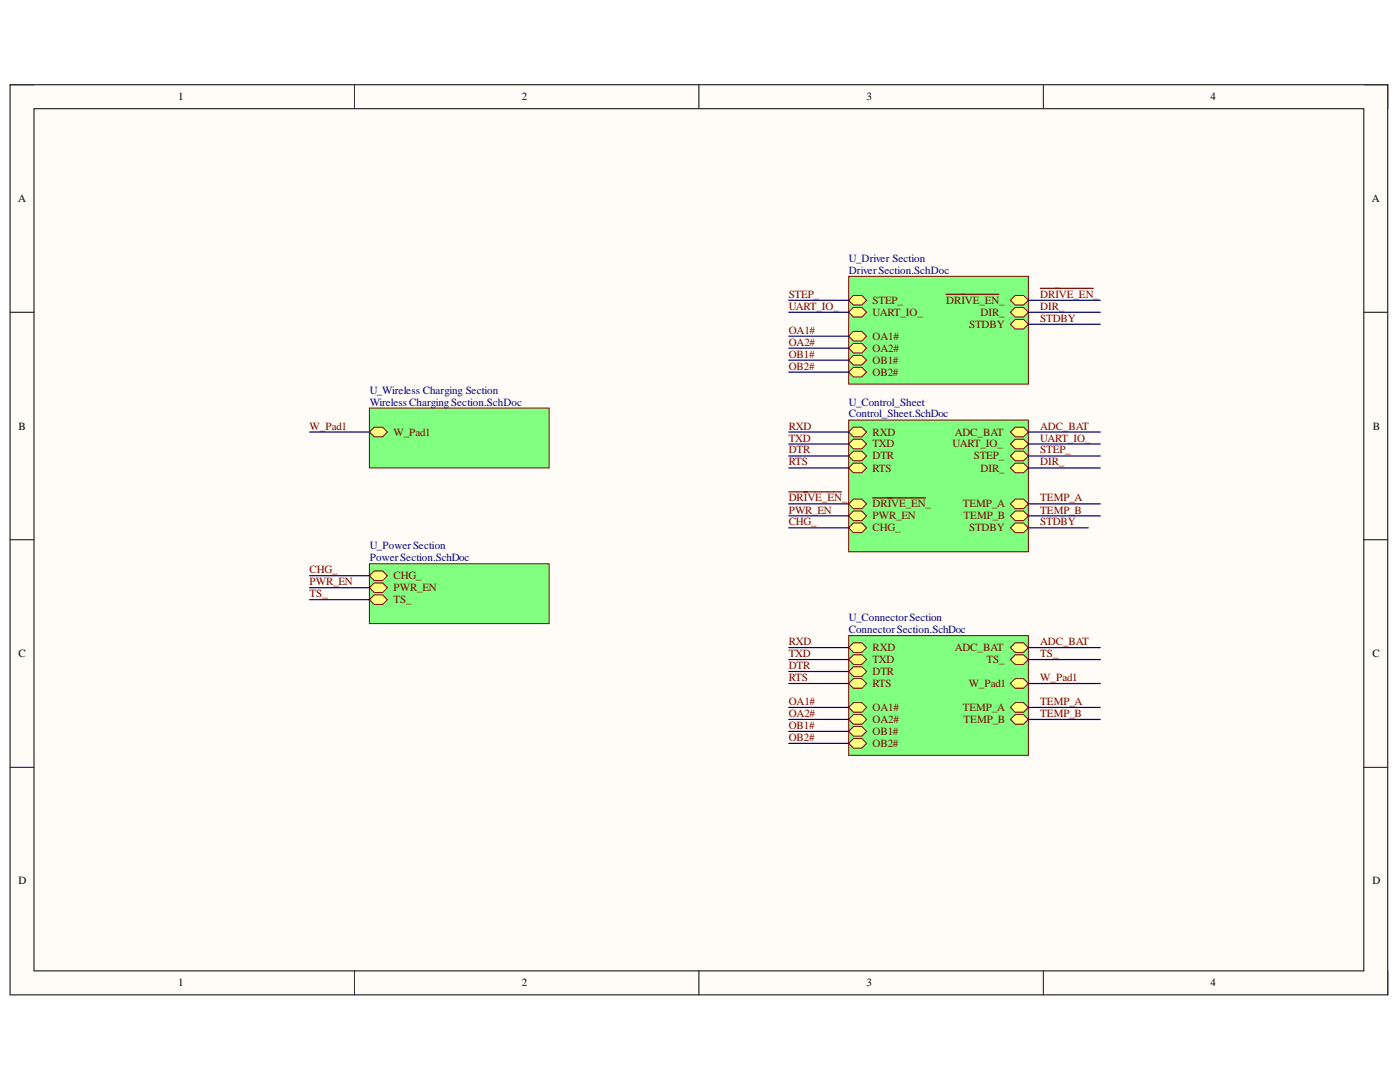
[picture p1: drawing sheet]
<svg xmlns="http://www.w3.org/2000/svg" width="279mm" height="216mm" viewBox="0 0 279 216" stroke-linecap="round" stroke-linejoin="round" font-family="sans-serif">
<defs><g id="words">
<g font-size="2.2">
<text x="35.6" y="20">1</text>
<text x="104.1" y="20">2</text>
<text x="173" y="20">3</text>
<text x="241.6" y="20">4</text>
<text x="3.6" y="40.3">A</text>
<text x="273.8" y="40.3">A</text>
<text x="3.7" y="85.7">B</text>
<text x="274" y="85.7">B</text>
<text x="3.7" y="131.1">C</text>
<text x="273.9" y="131.1">C</text>
<text x="3.7" y="176.5">D</text>
<text x="273.9" y="176.5">D</text>
<text x="35.6" y="196.8">1</text>
<text x="104.1" y="196.8">2</text>
<text x="173" y="196.8">3</text>
<text x="241.6" y="196.8">4</text>
</g>
<g font-size="2.2" fill="#000080">
<text x="169.4" y="52.3">U_Driver Section</text>
<text x="169.4" y="54.7">DriverSection.SchDoc</text>
<text x="73.8" y="78.6">U_Wireless Charging Section</text>
<text x="73.8" y="80.9">Wireless Charging Section.SchDoc</text>
<text x="169.4" y="80.9">U_Control_Sheet</text>
<text x="169.4" y="83.3">Control_Sheet.SchDoc</text>
<text x="73.8" y="109.6">U_PowerSection</text>
<text x="73.8" y="112">PowerSection.SchDoc</text>
<text x="169.4" y="123.9">U_ConnectorSection</text>
<text x="169.4" y="126.3">ConnectorSection.SchDoc</text>
</g>
<g font-size="2.2" fill="#800000">
<text x="157.4" y="59.4">STEP_</text>
<text x="207.6" y="59.4">DRIVE_EN_</text>
<text x="157.4" y="61.8">UART_IO_</text>
<text x="174.1" y="60.7">STEP_</text>
<text x="174.1" y="63">UART_IO_</text>
<text x="188.8" y="60.7">DRIVE_EN_</text>
<text x="193.4" y="65.4">STDBY</text>
<text x="195.7" y="63">DIR_</text>
<text x="207.6" y="61.8">DIR_</text>
<text x="207.6" y="64.2">STDBY</text>
<text x="157.4" y="66.6">OA1#</text>
<text x="157.4" y="69">OA2#</text>
<text x="157.4" y="71.4">OB1#</text>
<text x="174.1" y="70.2">OA2#</text>
<text x="174.1" y="67.7">OA1#</text>
<text x="157.4" y="73.7">OB2#</text>
<text x="174.1" y="72.6">OB1#</text>
<text x="174.1" y="74.9">OB2#</text>
<text x="61.8" y="85.7">W_Pad1</text>
<text x="78.5" y="86.9">W_Pad1</text>
<text x="157.4" y="85.7">RXD</text>
<text x="157.4" y="88.1">TXD</text>
<text x="174.1" y="86.9">RXD</text>
<text x="174.1" y="89.3">TXD</text>
<text x="190.1" y="89.3">UART_IO_</text>
<text x="190.5" y="86.9">ADC_BAT</text>
<text x="207.6" y="88.1">UART_IO_</text>
<text x="207.6" y="85.7">ADC_BAT</text>
<text x="157.4" y="90.5">DTR</text>
<text x="157.4" y="92.8">RTS</text>
<text x="174.1" y="91.7">DTR</text>
<text x="174.1" y="94.1">RTS</text>
<text x="194.3" y="91.7">STEP_</text>
<text x="195.7" y="94.1">DIR_</text>
<text x="207.6" y="90.5">STEP_</text>
<text x="207.6" y="92.8">DIR_</text>
<text x="157.4" y="100">DRIVE_EN_</text>
<text x="174.1" y="101.2">DRIVE_EN_</text>
<text x="192.1" y="101.2">TEMP_A</text>
<text x="207.6" y="100">TEMP_A</text>
<text x="157.4" y="104.8">CHG_</text>
<text x="157.4" y="102.5">PWR_EN</text>
<text x="174.1" y="103.7">PWR_EN</text>
<text x="174.1" y="106">CHG_</text>
<text x="192.3" y="103.7">TEMP_B</text>
<text x="193.4" y="106">STDBY</text>
<text x="207.6" y="104.8">STDBY</text>
<text x="207.6" y="102.5">TEMP_B</text>
<text x="61.8" y="119.2">TS_</text>
<text x="61.8" y="116.7">PWR_EN</text>
<text x="61.8" y="114.4">CHG_</text>
<text x="78.5" y="117.9">PWR_EN</text>
<text x="78.5" y="115.6">CHG_</text>
<text x="78.5" y="120.4">TS_</text>
<text x="157.4" y="128.7">RXD</text>
<text x="157.4" y="131.1">TXD</text>
<text x="174.1" y="129.9">RXD</text>
<text x="190.5" y="129.9">ADC_BAT</text>
<text x="207.6" y="131.1">TS_</text>
<text x="207.6" y="128.7">ADC_BAT</text>
<text x="157.4" y="133.5">DTR</text>
<text x="157.4" y="135.9">RTS</text>
<text x="174.1" y="132.3">TXD</text>
<text x="174.1" y="134.7">DTR</text>
<text x="174.1" y="137.1">RTS</text>
<text x="193.3" y="137.1">W_Pad1</text>
<text x="196.9" y="132.3">TS_</text>
<text x="207.6" y="135.9">W_Pad1</text>
<text x="157.4" y="140.7">OA1#</text>
<text x="157.4" y="143">OA2#</text>
<text x="174.1" y="141.8">OA1#</text>
<text x="192.1" y="141.8">TEMP_A</text>
<text x="207.6" y="140.7">TEMP_A</text>
<text x="207.6" y="143">TEMP_B</text>
<text x="157.4" y="145.5">OB1#</text>
<text x="157.4" y="147.8">OB2#</text>
<text x="174.1" y="144.3">OA2#</text>
<text x="174.1" y="146.7">OB1#</text>
<text x="174.1" y="149">OB2#</text>
<text x="192.3" y="144.3">TEMP_B</text>
</g>
</g></defs>
<path d="M2 16.9h275v181.6h-275z" fill-rule="evenodd" fill="#fffcf8"/>
<path d="M2 16.9h275v181.6h-275z" fill="none" stroke="#000" stroke-width=".2"/>
<path d="M6.8 21.7h265.4v172h-265.4z" fill-rule="evenodd" fill="#fffcf8"/>
<g fill="none" stroke="#000" stroke-width=".2">
<path d="M2 16.9h4.8M70.7 16.9v4.8M139.5 16.9v4.8M208.2 16.9v4.8M272.2 16.9h4.8v4.8M6.8 21.7h265.4v172h-265.4zM2 62.3h4.8M272.2 62.3h4.8M2 107.7h4.8M272.2 107.7h4.8M2 153.1h4.8M272.2 153.1h4.8"/>
<path d="M70.7 193.7v4.8M139.5 193.7v4.8M208.2 193.7v4.8M277 193.7v4.8"/>
</g>
<path d="M73.7 112.5h35.9v11.9h-35.9z" fill-rule="evenodd" fill="#80ff80"/>
<path d="M73.7 112.5h35.9v11.9h-35.9z" fill="none" stroke="#800000" stroke-width=".2"/>
<path d="M73.7 117.3l1-1h1.7l.9 1-.9 .9h-1.7z" fill-rule="evenodd" fill="#ffff80"/>
<path d="M73.7 117.3l1-1h1.7l.9 1-.9 .9h-1.7z" fill="none" stroke="#800000" stroke-width=".2"/>
<path d="M73.7 119.7l1-1h1.7l.9 1-.9 .9h-1.7z" fill-rule="evenodd" fill="#ffff80"/>
<path d="M73.7 119.7l1-1h1.7l.9 1-.9 .9h-1.7z" fill="none" stroke="#800000" stroke-width=".2"/>
<path d="M73.7 114.9l1-1h1.7l.9 1-.9 .9h-1.7z" fill-rule="evenodd" fill="#ffff80"/>
<path d="M73.7 114.9l1-1h1.7l.9 1-.9 .9h-1.7z" fill="none" stroke="#800000" stroke-width=".2"/>
<path d="M73.7 81.4h35.9v12h-35.9z" fill-rule="evenodd" fill="#80ff80"/>
<path d="M73.7 81.4h35.9v12h-35.9z" fill="none" stroke="#800000" stroke-width=".2"/>
<path d="M73.7 86.2l1-.9h1.7l.9 .9-.9 1h-1.7z" fill-rule="evenodd" fill="#ffff80"/>
<path d="M73.7 86.2l1-.9h1.7l.9 .9-.9 1h-1.7z" fill="none" stroke="#800000" stroke-width=".2"/>
<path d="M169.4 126.8h35.8v23.9h-35.8z" fill-rule="evenodd" fill="#80ff80"/>
<path d="M169.4 126.8h35.8v23.9h-35.8z" fill="none" stroke="#800000" stroke-width=".2"/>
<path d="M169.4 129.2l.9-.9h1.7l1 .9-1 1h-1.7z" fill-rule="evenodd" fill="#ffff80"/>
<path d="M170.3 128.3h1.7l1 .9-1 1h-1.7l-.9-1z" fill="none" stroke="#800000" stroke-width=".2"/>
<path d="M169.4 131.6l.9-1h1.7l1 1-1 1h-1.7z" fill-rule="evenodd" fill="#ffff80"/>
<path d="M169.4 131.6l.9-.9h1.7l1 .9-1 1h-1.7z" fill="none" stroke="#800000" stroke-width=".2"/>
<path d="M169.4 134l.9-1h1.7l1 1-1 1h-1.7z" fill-rule="evenodd" fill="#ffff80"/>
<path d="M169.4 134l.9-1h1.7l1 1-1 1h-1.7z" fill="none" stroke="#800000" stroke-width=".2"/>
<path d="M169.4 136.4l.9-1h1.7l1 1-1 .9h-1.7z" fill-rule="evenodd" fill="#ffff80"/>
<path d="M170.3 135.4h1.7l1 1-1 .9h-1.7l-.9-.9z" fill="none" stroke="#800000" stroke-width=".2"/>
<path d="M202.6 128.3h1.7l.9 .9-.9 1h-1.7l-.9-1z" fill-rule="evenodd" fill="#ffff80"/>
<path d="M202.6 128.3h1.7l.9 .9-.9 1h-1.7l-.9-1z" fill="none" stroke="#800000" stroke-width=".2"/>
<path d="M201.7 131.6l.9-.9h1.7l.9 .9-.9 1h-1.7z" fill-rule="evenodd" fill="#ffff80"/>
<path d="M201.7 131.6l.9-.9h1.7l.9 .9-.9 1h-1.7z" fill="none" stroke="#800000" stroke-width=".2"/>
<path d="M202.6 135.4h1.7l.9 1-.9 .9h-1.7l-.9-.9z" fill-rule="evenodd" fill="#ffff80"/>
<path d="M202.6 135.4h1.7l.9 1-.9 .9h-1.7l-.9-.9z" fill="none" stroke="#800000" stroke-width=".2"/>
<path d="M201.7 141.2l.9-1h1.7l.9 1-.9 .9h-1.7z" fill-rule="evenodd" fill="#ffff80"/>
<path d="M201.7 141.2l.9-1h1.7l.9 1-.9 .9h-1.7z" fill="none" stroke="#800000" stroke-width=".2"/>
<path d="M202.6 142.6h1.7l.9 1-.9 .9h-1.7l-.9-.9z" fill-rule="evenodd" fill="#ffff80"/>
<path d="M202.6 142.6h1.7l.9 1-.9 .9h-1.7l-.9-.9z" fill="none" stroke="#800000" stroke-width=".2"/>
<path d="M169.4 143.6l.9-1h1.7l1 1-1 .9h-1.7z" fill-rule="evenodd" fill="#ffff80"/>
<path d="M170.3 142.6h1.7l1 1-1 .9h-1.7l-.9-.9z" fill="none" stroke="#800000" stroke-width=".2"/>
<path d="M169.4 145.9l.9-.9h1.7l1 .9-1 1h-1.7z" fill-rule="evenodd" fill="#ffff80"/>
<path d="M170.3 145h1.7l1 .9-1 1h-1.7l-.9-1z" fill="none" stroke="#800000" stroke-width=".2"/>
<path d="M169.4 148.3l.9-.9h1.7l1 .9-1 1h-1.7z" fill-rule="evenodd" fill="#ffff80"/>
<path d="M169.4 148.3l.9-.9h1.7l1 .9-1 1h-1.7z" fill="none" stroke="#800000" stroke-width=".2"/>
<path d="M169.4 141.2l.9-1h1.7l1 1-1 .9h-1.7z" fill-rule="evenodd" fill="#ffff80"/>
<path d="M169.4 141.2l.9-1h1.7l1 1-1 .9h-1.7z" fill="none" stroke="#800000" stroke-width=".2"/>
<path d="M169.4 55.1h35.8v21.5h-35.8z" fill-rule="evenodd" fill="#80ff80"/>
<path d="M169.4 55.1h35.8v21.5h-35.8z" fill="none" stroke="#800000" stroke-width=".2"/>
<path d="M170.3 59h1.7l1 .9-1 1h-1.7l-.9-1z" fill-rule="evenodd" fill="#ffff80"/>
<path d="M170.3 59h1.7l1 .9-1 1h-1.7l-.9-1z" fill="none" stroke="#800000" stroke-width=".2"/>
<path d="M201.7 62.3l.9-.9h1.7l.9 .9-.9 1h-1.7z" fill-rule="evenodd" fill="#ffff80"/>
<path d="M201.7 62.3l.9-.9h1.7l.9 .9-.9 1h-1.7z" fill="none" stroke="#800000" stroke-width=".2"/>
<path d="M169.4 62.3l.9-.9h1.7l1 .9-1 1h-1.7z" fill-rule="evenodd" fill="#ffff80"/>
<path d="M169.4 62.3l.9-.9h1.7l1 .9-1 1h-1.7z" fill="none" stroke="#800000" stroke-width=".2"/>
<path d="M202.6 59h1.7l.9 .9-.9 1h-1.7l-.9-1z" fill-rule="evenodd" fill="#ffff80"/>
<path d="M202.6 59h1.7l.9 .9-.9 1h-1.7l-.9-1z" fill="none" stroke="#800000" stroke-width=".2"/>
<path d="M188.8 58.7h10.5" fill="none" stroke="#800000" stroke-width=".24"/>
<path d="M202.6 63.7h1.7l.9 1-.9 1h-1.7l-.9-1z" fill-rule="evenodd" fill="#ffff80"/>
<path d="M202.6 63.7h1.7l.9 1-.9 1h-1.7l-.9-1z" fill="none" stroke="#800000" stroke-width=".2"/>
<path d="M169.4 71.9l.9-1h1.7l1 1-1 .9h-1.7z" fill-rule="evenodd" fill="#ffff80"/>
<path d="M169.4 71.9l.9-1h1.7l1 1-1 .9h-1.7z" fill="none" stroke="#800000" stroke-width=".2"/>
<path d="M169.4 74.3l.9-1h1.7l1 1-1 .9h-1.7z" fill-rule="evenodd" fill="#ffff80"/>
<path d="M170.3 73.3h1.7l1 1-1 .9h-1.7l-.9-.9z" fill="none" stroke="#800000" stroke-width=".2"/>
<path d="M169.4 69.5l.9-1h1.7l1 1-1 .9h-1.7z" fill-rule="evenodd" fill="#ffff80"/>
<path d="M169.4 69.5l.9-1h1.7l1 1-1 .9h-1.7z" fill="none" stroke="#800000" stroke-width=".2"/>
<path d="M169.4 67.1l.9-1h1.7l1 1-1 .9h-1.7z" fill-rule="evenodd" fill="#ffff80"/>
<path d="M170.3 66.1h1.7l1 1-1 .9h-1.7l-.9-.9z" fill="none" stroke="#800000" stroke-width=".2"/>
<path d="M207.6 57.5h10.6" fill="none" stroke="#800000" stroke-width=".24"/>
<path d="M169.4 83.8h35.8v26.3h-35.8z" fill-rule="evenodd" fill="#80ff80"/>
<path d="M169.4 83.8h35.8v26.3h-35.8z" fill="none" stroke="#800000" stroke-width=".2"/>
<path d="M169.4 86.2l.9-.9h1.7l1 .9-1 1h-1.7z" fill-rule="evenodd" fill="#ffff80"/>
<path d="M170.3 85.2h1.7l1 1-1 1h-1.7l-.9-1z" fill="none" stroke="#800000" stroke-width=".2"/>
<path d="M169.4 88.6l.9-1h1.7l1 1-1 .9h-1.7z" fill-rule="evenodd" fill="#ffff80"/>
<path d="M169.4 88.6l.9-1h1.7l1 1-1 1h-1.7z" fill="none" stroke="#800000" stroke-width=".2"/>
<path d="M169.4 91l.9-1h1.7l1 1-1 .9h-1.7z" fill-rule="evenodd" fill="#ffff80"/>
<path d="M170.3 90h1.7l1 1-1 .9h-1.7l-.9-.9z" fill="none" stroke="#800000" stroke-width=".2"/>
<path d="M169.4 93.4l.9-1h1.7l1 1-1 .9h-1.7z" fill-rule="evenodd" fill="#ffff80"/>
<path d="M170.3 92.4h1.7l1 1-1 .9h-1.7l-.9-.9z" fill="none" stroke="#800000" stroke-width=".2"/>
<path d="M202.6 85.2h1.7l.9 1-.9 1h-1.7l-.9-1z" fill-rule="evenodd" fill="#ffff80"/>
<path d="M202.6 85.2h1.7l.9 1-.9 1h-1.7l-.9-1z" fill="none" stroke="#800000" stroke-width=".2"/>
<path d="M201.7 88.6l.9-1h1.7l.9 1-.9 1h-1.7z" fill-rule="evenodd" fill="#ffff80"/>
<path d="M201.7 88.6l.9-1h1.7l.9 1-.9 1h-1.7z" fill="none" stroke="#800000" stroke-width=".2"/>
<path d="M202.6 90h1.7l.9 1-.9 .9h-1.7l-.9-.9z" fill-rule="evenodd" fill="#ffff80"/>
<path d="M202.6 90h1.7l.9 1-.9 .9h-1.7l-.9-.9z" fill="none" stroke="#800000" stroke-width=".2"/>
<path d="M202.6 92.4h1.7l.9 1-.9 .9h-1.7l-.9-.9z" fill-rule="evenodd" fill="#ffff80"/>
<path d="M202.6 92.4h1.7l.9 1-.9 .9h-1.7l-.9-.9z" fill="none" stroke="#800000" stroke-width=".2"/>
<path d="M169.4 100.5l.9-.9h1.7l1 .9-1 1h-1.7z" fill-rule="evenodd" fill="#ffff80"/>
<path d="M170.3 99.6h1.7l1 .9-1 1h-1.7l-.9-1z" fill="none" stroke="#800000" stroke-width=".2"/>
<path d="M174.1 99.4h10.6" fill="none" stroke="#800000" stroke-width=".24"/>
<path d="M169.4 102.9l.9-.9h1.7l1 .9-1 1h-1.7z" fill-rule="evenodd" fill="#ffff80"/>
<path d="M170.3 102h1.7l1 .9-1 1h-1.7l-.9-1z" fill="none" stroke="#800000" stroke-width=".2"/>
<path d="M169.4 105.3l.9-.9h1.7l1 .9-1 1h-1.7z" fill-rule="evenodd" fill="#ffff80"/>
<path d="M169.4 105.3l.9-.9h1.7l1 .9-1 1h-1.7z" fill="none" stroke="#800000" stroke-width=".2"/>
<path d="M202.6 99.6h1.7l.9 .9-.9 1h-1.7l-.9-1z" fill-rule="evenodd" fill="#ffff80"/>
<path d="M202.6 99.6h1.7l.9 .9-.9 1h-1.7l-.9-1z" fill="none" stroke="#800000" stroke-width=".2"/>
<path d="M202.6 102h1.7l.9 .9-.9 1h-1.7l-.9-1z" fill-rule="evenodd" fill="#ffff80"/>
<path d="M202.6 102h1.7l.9 .9-.9 1h-1.7l-.9-1z" fill="none" stroke="#800000" stroke-width=".2"/>
<path d="M201.7 105.3l.9-.9h1.7l.9 .9-.9 1h-1.7z" fill-rule="evenodd" fill="#ffff80"/>
<path d="M201.7 105.3l.9-.9h1.7l.9 .9-.9 1h-1.7z" fill="none" stroke="#800000" stroke-width=".2"/>
<path d="M157.4 98.1h10.6" fill="none" stroke="#800000" stroke-width=".24"/>
<g fill="none" stroke="#000080" stroke-width=".24">
<path d="M157.4 59.9h12M205.2 59.9h14.4M157.4 74.3h12M157.4 71.9h12M157.4 69.5h12M157.4 67.1h12M157.4 62.3h12M205.2 62.3h14.4M205.2 64.7h14.4M61.8 86.2h11.9M157.4 86.2h12M157.4 93.4h12"/>
<path d="M157.4 91h12M157.4 88.6h12M205.2 86.2h14.4M205.2 91h14.4M205.2 88.6h14.4M205.2 93.4h14.4M61.8 119.7h11.9M61.8 117.3h11.9M61.8 114.9h11.9M157.4 105.3h12M157.4 102.9h12M157.4 100.5h12"/>
<path d="M205.2 105.3h12M205.2 102.9h14.4M205.2 100.5h14.4M157.4 136.4h12M157.4 134h12M157.4 131.6h12M157.4 129.2h12M205.2 136.4h14.4M205.2 131.6h14.4M205.2 129.2h14.4M157.4 148.3h12M157.4 145.9h12"/>
<path d="M157.4 143.6h12M157.4 141.2h12M205.2 143.6h14.4M205.2 141.2h14.4"/>
</g>
<use href="#words"/>
</svg>
